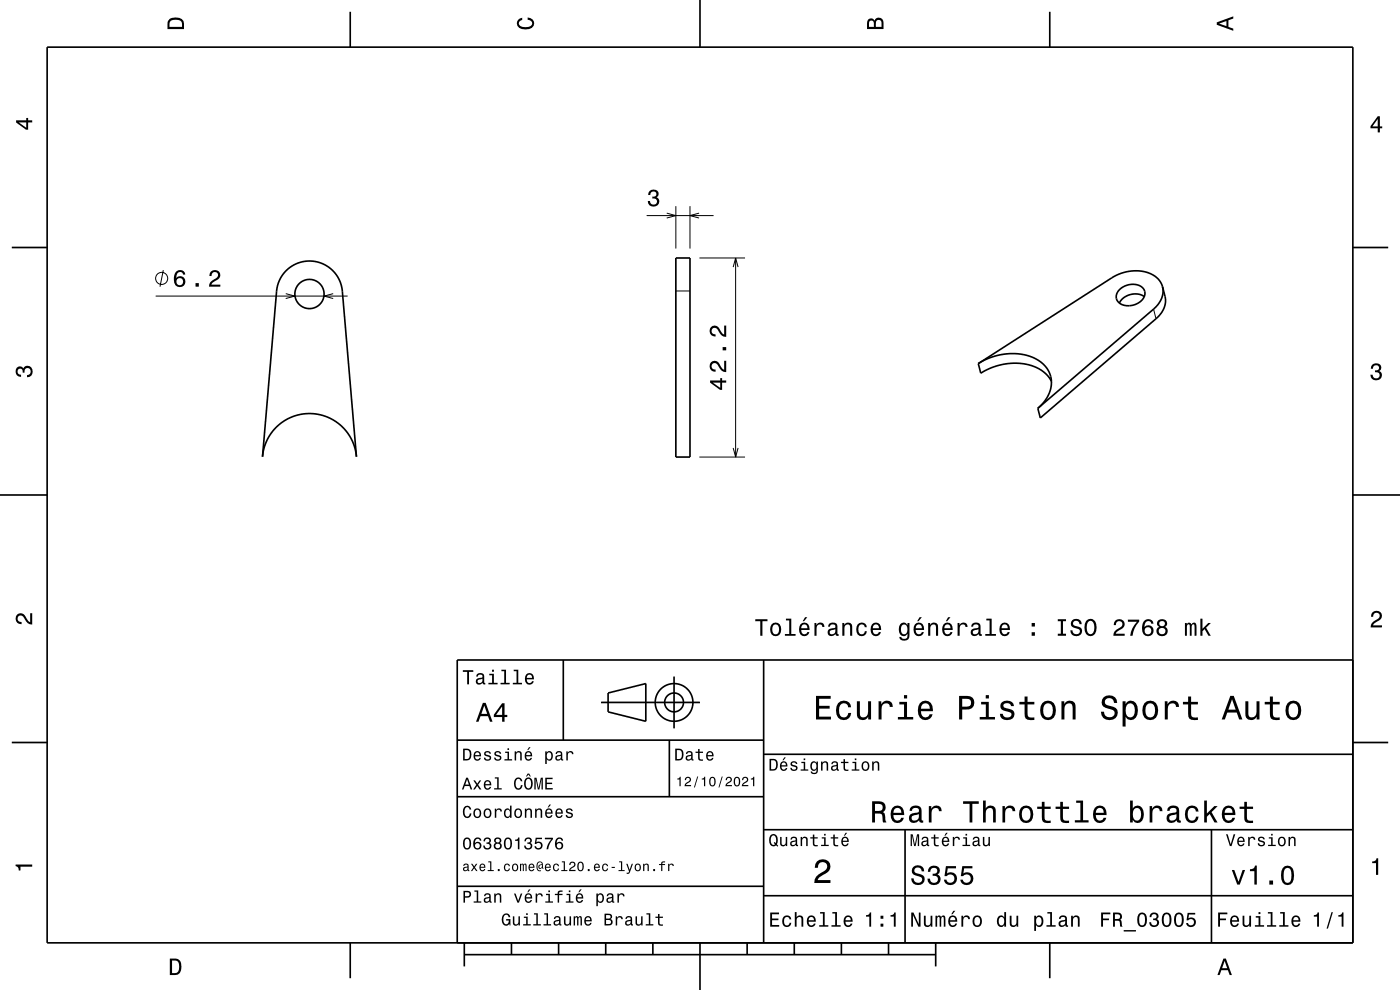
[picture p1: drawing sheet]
<svg xmlns="http://www.w3.org/2000/svg" width="297mm" height="210mm" viewBox="0 0 297 210" stroke-linecap="round" stroke-linejoin="round" font-family="sans-serif">
<g fill="none" stroke="#000" stroke-width=".21">
<path d="M34.6 57.3l-.7 3.5M137.2 45.7h14.2M141.4 45.2l2 .5-2 .5M143.4 43.7v9M146.4 43.7v9M148.3 45.2l-1.9 .5 1.9 .5M148.4 54.7h9.7M155.5 56.7l.6-2 .5 2M156.1 54.7v42.3M33 62.8h40.8M60.6 62.3l2 .5-2 .5M70.7 62.3l-1.9 .5 1.9 .5"/>
<path d="M143.4 61.7h3M244.7 65.6l.5 2M148.4 97h9.7M155.5 95l.6 2 .5-2"/>
<circle cx="34.3" cy="59.1" r="1.28"/>
</g>
<g fill="none" stroke="#000" stroke-width=".35">
<path d="M10 10h277v190h-277zM74.3 2.5v7.5M148.5 0v10M222.7 2.5v7.5M2.5 52.5h7.5M60.6 57.5a7 7 0 0 1 7.4-1.7 7 7 0 0 1 4.6 6l3 35.1a10 10 0 0 0-9.9-9.2 10 10 0 0 0-10 9.2l3-35.1a7 7 0 0 1 1.9-4.3zM143.4 54.7h3v42.3h-3zM287 52.5h7.5M207.5 77.1l.6 2.1 1.9-1.1 2.2-.7 2.2-.3h2.2a7.8 7.8 0 0 1 6.5 3.8M207.5 77.1l2.2-1.1 2.2-.7 2.4-.3 2.2 .1a6.9 6.9 0 0 1 6.5 5.2 7.1 7.1 0 0 1-2.8 6.3M237.5 61.4a3.6 3.6 0 0 1 5.1-.1 2.3 2.3 0 0 1-1.6 3.2 3.1 3.1 0 0 1-4.1-1v-1zM242.7 62.9a3.8 3.8 0 0 0-5.2 1.4"/>
<path d="M246.6 60.8l.5 2.1a4.8 4.8 0 0 1-1.9 4.7l-24.5 21.1-.5-2.1M246.6 60.8a4.8 4.8 0 0 1-1.9 4.8l-24.5 21M246.6 60.8a5.6 5.6 0 0 0-6-3.3 9.6 9.6 0 0 0-4.7 1.4l-28.4 18.2M0 105h10M287 105h10M119.5 140v17M162 140v60M287 140h-190v60M2.5 157.5h7.5M97 157h65M127.5 149h21M129 147l8-2v8l-8-2z"/>
<path d="M142 157v12M143 143.5v11M287 157.5h7.5M97 169h65M162 176h125M162 160h125M192 176v24M257 176v24M97 188h65M162 190h125M74.3 200v7.5M98.5 202.5h100"/>
<path d="M98.5 200v5M108.5 200v2.5M118.5 200v2.5M128.5 200v2.5M138.5 200v2.5M148.5 200v10M158.5 200v2.5M168.5 200v2.5M178.5 200v2.5M188.5 200v2.5M198.5 200v5M222.7 200v7.5"/>
<circle cx="65.7" cy="62.4" r="3.1"/>
<circle cx="143" cy="149" r="2"/>
<circle cx="143" cy="149" r="4"/>
</g>
<g fill="#000">
<path d="M36 4a2.18 2.18 0 0 0-.5 2.2h3.5v-1.2a1.43 1.43 0 0 0-1.7-1.3zM36.3 4.4a2.15 2.15 0 0 1 2.2 .3l.1 1h-2.6v-1z" fill-rule="evenodd"/>
<path d="M109.9 4.2l.9-.4v.4a.7 .7 0 0 0-.7 .5 .7 .7 0 0 0 .3 .8 1.7 1.7 0 0 0 2.5-.5 .9 .9 0 0 0-1-.8v-.5a1.24 1.24 0 0 1 1.4 1.1 1.24 1.24 0 0 1-1 1.4 2.22 2.22 0 0 1-2.5-.7l-.2-.5z" fill-rule="evenodd"/>
<path d="M184.2 4.2l-.3 .7v1.3h3.5v-1.3a.98 .98 0 0 0-.7-1.1 .98 .98 0 0 0-1.2 .6 .84 .84 0 0 0-1.3-.2zM184.5 4.5a.54 .54 0 0 1 .6-.1 .54 .54 0 0 1 .3 .6v.7h-1zM185.9 4.4a.62 .62 0 0 1 .8-.1 .62 .62 0 0 1 .3 .6v.8h-1.2z" fill-rule="evenodd"/>
<path d="M258.1 4.7v.6l3.5 1.2v-.4l-1-.4v-1.4l1-.4v-.4zM258.6 5l1.6-.5v1z" fill-rule="evenodd"/>
<path d="M3.4 25.5v.5l2.1 1.5h.5v-1.5h.8v-.5h-.8v-.5h-.4v.5zM4 26h1.6v1.1z" fill-rule="evenodd"/>
<path d="M292.3 24.7l-1.6 2.1v.4h1.6v.9h.4v-.9h.5v-.4h-.5v-2.1zM292.3 25.2v1.6h-1.1z" fill-rule="evenodd"/>
<path d="M37.4 57.6l-.4 .8a1.75 1.75 0 0 0 1.1 2.5 1.15 1.15 0 0 0 1.2-1.6 1.15 1.15 0 0 0-1.9-.3 1.02 1.02 0 0 1 .8-1.3 .59 .59 0 0 1 .6 .6h.5a1.12 1.12 0 0 0-.7-1 1.12 1.12 0 0 0-1.2 .3zM37.4 59.8a.75 .75 0 0 1 1.4 0 .75 .75 0 0 1-1.4 0zM41.5 60.1v.7h.7v-.7zM44.7 57.6l-.3 1h.5a.71 .71 0 0 1 .5-.9 .71 .71 0 0 1 .8 .5 .71 .71 0 0 1-.5 .9 1.8 1.8 0 0 0-1.4 1.7h2.4v-.4h-1.9a2.23 2.23 0 0 1 1.5-1.2 1.13 1.13 0 0 0 .1-1.7 1.13 1.13 0 0 0-1.7 .1z" fill-rule="evenodd"/>
<path d="M137.8 40.5a1.08 1.08 0 0 1 1.4-.2 1.08 1.08 0 0 1 .4 1.3l-.3 .3a1.06 1.06 0 0 1 .5 1.2 1.06 1.06 0 0 1-1.2 .7 1.1 1.1 0 0 1-1.2-1.2h.5a.71 .71 0 0 0 1 .8 .71 .71 0 0 0 .1-1.3h-.6v-.4a.61 .61 0 0 0 .8-.3 .61 .61 0 0 0-.3-.8 .61 .61 0 0 0-.8 .2l-.1 .6h-.5z" fill-rule="evenodd"/>
<path d="M291.1 77.4a1.08 1.08 0 0 1 1.4-.2 1.08 1.08 0 0 1 .4 1.2l-.3 .3a1.06 1.06 0 0 1 .5 1.3 1.06 1.06 0 0 1-1.2 .7 1.1 1.1 0 0 1-1.2-1.2h.5a.71 .71 0 0 0 1 .8 .71 .71 0 0 0 .1-1.3h-.6v-.4a.61 .61 0 0 0 .8-.3 .61 .61 0 0 0-.2-.8 .61 .61 0 0 0-.9 .2l-.1 .5h-.5z" fill-rule="evenodd"/>
<path d="M3.6 78a.86 .86 0 0 1 1.4 .2 1.06 1.06 0 0 1 1.2-.6 1.06 1.06 0 0 1 .7 1.2 1.1 1.1 0 0 1-1.2 1.2v-.4a.71 .71 0 0 0 .8-1 .71 .71 0 0 0-1.3-.1v.6h-.4a.61 .61 0 0 0-.3-.8 .61 .61 0 0 0-.8 .2 .61 .61 0 0 0 .2 .8l.6 .2v.4a1.15 1.15 0 0 1-1.2-.6 1.15 1.15 0 0 1 .3-1.3z" fill-rule="evenodd"/>
<path d="M150.6 80.7v.5l2.1 1.5h.5v-1.5h.9v-.5h-.9v-.5h-.4v.5zM151.2 81.2h1.6v1.1zM150.8 76.9a1.2 1.2 0 0 0-.2 1.3 1.2 1.2 0 0 0 1.2 .7v-.5a.7 .7 0 0 1-.8-.5 .7 .7 0 0 1 .5-.9 .7 .7 0 0 1 .8 .5 1.8 1.8 0 0 0 1.8 1.4v-2.4h-.5v1.9a2.22 2.22 0 0 1-1.1-1.4 1.11 1.11 0 0 0-1.7-.1zM153.3 73.6v.7h.8v-.7zM150.8 69.4a1.2 1.2 0 0 0-.2 1.3 1.2 1.2 0 0 0 1.2 .7v-.5a.71 .71 0 0 1-.8-.5 .71 .71 0 0 1 .5-.8 .71 .71 0 0 1 .8 .5 1.79 1.79 0 0 0 1.8 1.4v-2.4h-.5v1.9a2.22 2.22 0 0 1-1.1-1.5 1.11 1.11 0 0 0-1.7-.1z" fill-rule="evenodd"/>
<path d="M3.6 130.4a1.22 1.22 0 0 1 2 .7l.4 .6 .4 .3v-1.9h.4v2.4a1.8 1.8 0 0 1-1.7-1.4 .71 .71 0 0 0-.9-.5 .71 .71 0 0 0-.5 .8 .71 .71 0 0 0 .9 .5v.5a1.18 1.18 0 0 1-1.2-.7 1.18 1.18 0 0 1 .2-1.3z" fill-rule="evenodd"/>
<path d="M160.2 131.4v.4h1.1v3.1h.4v-3.1h1.1v-.4zM163.7 132.4a1.53 1.53 0 0 0 .9 2.6 1.48 1.48 0 0 0 1.1-1.5 1.48 1.48 0 0 0-1.1-1.4l-.5 .1zM164 132.7a.67 .67 0 0 1 .7-.2 .67 .67 0 0 1 .5 .5 1.11 1.11 0 0 1-.6 1.6 1.17 1.17 0 0 1-.6-1.9zM166.7 131.2v.4h.7v2.9h-.9v.4h2.3v-.4h-.9v-3.3zM170.8 130.9l-.5 .9h.3l.7-.9zM169.8 132.4a1.55 1.55 0 0 0 .8 2.6 1.07 1.07 0 0 0 1.1-.9h-.4l-.3 .3-.3 .2a.76 .76 0 0 1-.7-1h1.7a1.17 1.17 0 0 0-.4-1.3 1.17 1.17 0 0 0-1.5 .1zM170.2 132.7a.66 .66 0 0 1 .8-.2 .66 .66 0 0 1 .3 .8h-1.3zM172.8 132.2v2.7h.4v-1.6a.66 .66 0 0 1 .4-.8 .66 .66 0 0 1 .8 .3l.1 .2h.4a.89 .89 0 0 0-.7-.9 .89 .89 0 0 0-1 .5v-.4zM175.9 132.3l-.2 .6h.4a.55 .55 0 0 1 .7-.5 .55 .55 0 0 1 .3 .8h-.2a1 1 0 0 0-1 .2 1 1 0 0 0-.3 1.1 .93 .93 0 0 0 1.7 0l.1 .3 .5 .1v-.4h-.2v-1.6a1.02 1.02 0 0 0-.7-.8 1.02 1.02 0 0 0-1.1 .2zM176.1 133.8l1.1-.3a.77 .77 0 0 1-.2 .9 .77 .77 0 0 1-.9 0l-.1-.3zM178.7 132.2v2.7h.4v-1.6a.63 .63 0 0 1 .6-.9 .63 .63 0 0 1 .7 .8v1.7h.4v-1.8a.89 .89 0 0 0-.6-1 .89 .89 0 0 0-1.1 .5v-.4zM182 132.4a1.53 1.53 0 0 0 .8 2.6 1.07 1.07 0 0 0 1.1-1.1h-.4a.67 .67 0 0 1-.7 .7 .67 .67 0 0 1-.7-.6 1.11 1.11 0 0 1 .7-1.6 .59 .59 0 0 1 .7 .6h.4a1.09 1.09 0 0 0-.8-.9 1.09 1.09 0 0 0-1.1 .3zM185 132.4a1.55 1.55 0 0 0 .8 2.6 1.07 1.07 0 0 0 1.1-.9h-.5l-.2 .3-.4 .2a.76 .76 0 0 1-.6-1h1.7a1.17 1.17 0 0 0-.5-1.3 1.17 1.17 0 0 0-1.4 .1zM185.3 132.7a.66 .66 0 0 1 .8-.2 .66 .66 0 0 1 .4 .8h-1.3zM191 132.4a1.57 1.57 0 0 0 .7 2.6l.5-.2 .3-.4a.73 .73 0 0 1-.3 1 .73 .73 0 0 1-1-.3h-.4a1.1 1.1 0 0 0 1.2 .8 1.1 1.1 0 0 0 .9-1.2v-2.5h-.4v.4l-.3-.4a.9 .9 0 0 0-1.2 .2zM191.3 132.7a.63 .63 0 0 1 .7-.2 .63 .63 0 0 1 .5 .6 1.11 1.11 0 0 1-.7 1.5 1.2 1.2 0 0 1-.5-1.9zM195.1 130.9l-.5 .9h.3l.7-.9zM194.1 132.4a1.54 1.54 0 0 0 .8 2.6 1.07 1.07 0 0 0 1.1-.9h-.5l-.2 .3-.3 .2a.76 .76 0 0 1-.7-1h1.7a1.17 1.17 0 0 0-.5-1.3 1.17 1.17 0 0 0-1.4 .1zM194.5 132.7a.66 .66 0 0 1 .7-.2 .66 .66 0 0 1 .4 .8h-1.3zM196.9 132.2v2.7h.5v-1.6a.63 .63 0 0 1 .3-.8 .63 .63 0 0 1 .8 .4l.1 2h.4v-1.8a.89 .89 0 0 0-.6-1 .89 .89 0 0 0-1.1 .5v-.4zM201.1 130.9l-.5 .9h.3l.7-.9zM200.2 132.4a1.55 1.55 0 0 0 .8 2.6 1.07 1.07 0 0 0 1.1-.9h-.5l-.2 .3-.4 .2a.76 .76 0 0 1-.7-1h1.8a1.17 1.17 0 0 0-.5-1.3 1.17 1.17 0 0 0-1.4 .1zM200.5 132.7a.66 .66 0 0 1 .8-.2 .66 .66 0 0 1 .3 .8h-1.3zM203.1 132.2v2.7h.5v-1.6a.66 .66 0 0 1 .3-.8 .66 .66 0 0 1 .9 .3v.2h.5a.89 .89 0 0 0-.7-.9 .89 .89 0 0 0-1.1 .5v-.4zM206.3 132.3l-.3 .6h.4a.55 .55 0 0 1 .7-.5 .55 .55 0 0 1 .4 .8h-.2a1 1 0 0 0-1.1 .2 1 1 0 0 0-.2 1.1 .93 .93 0 0 0 1.6 0l.1 .3 .6 .1v-.4h-.3v-1.6a1.02 1.02 0 0 0-.7-.8 1.02 1.02 0 0 0-1 .2zM206.5 133.8l1.1-.3a.77 .77 0 0 1-.2 .9 .77 .77 0 0 1-.9 0l-.1-.3zM209.2 131.2v.4h.7v2.9h-.9v.4h2.3v-.4h-.9v-3.3zM212.3 132.4a1.54 1.54 0 0 0 .8 2.6 1.06 1.06 0 0 0 1.1-.9h-.4l-.3 .3-.3 .2a.76 .76 0 0 1-.7-1h1.7a1.16 1.16 0 0 0-.4-1.3 1.16 1.16 0 0 0-1.5 .1zM212.7 132.7a.66 .66 0 0 1 .8-.2 .66 .66 0 0 1 .3 .8h-1.3zM218.9 134.1v.8h.7v-.8zM218.9 132.2v.7h.7v-.7zM224.4 131.4v.4h.6v2.6h-.6v.5h1.8v-.5h-.7v-2.6h.7v-.4zM227.5 131.6a.97 .97 0 0 0-.3 1 .97 .97 0 0 0 .9 .6 .77 .77 0 0 1 .9 1 .83 .83 0 0 1-.9 .3 .83 .83 0 0 1-.6-.8h-.4a1.21 1.21 0 0 0 1.4 1.3 1.21 1.21 0 0 0 .8-1.8l-.8-.3a.72 .72 0 0 1-.9-.7 .7 .7 0 0 1 .8-.5 .7 .7 0 0 1 .6 .7h.5a1.17 1.17 0 0 0-.7-1.1 1.17 1.17 0 0 0-1.3 .3zM230.4 131.7a2.52 2.52 0 0 0 .4 3.1 1.21 1.21 0 0 0 1.7-.9 1.94 1.94 0 0 0-.9-2.6l-.8 .1zM231 131.8l.3-.1a1.7 1.7 0 0 1 .4 2.7l-.4 .1a1.13 1.13 0 0 1-.8-1.4l.1-.6zM236.6 131.7l-.3 .9h.4a.7 .7 0 0 1 .5-.8 .7 .7 0 0 1 .9 .5 .7 .7 0 0 1-.5 .8 1.8 1.8 0 0 0-1.4 1.8h2.4v-.5h-1.9a2.2 2.2 0 0 1 1.5-1.1 1.13 1.13 0 0 0 .1-1.7 1.13 1.13 0 0 0-1.7 .1zM239.3 131.4v.5h1.9a5.1 5.1 0 0 0-1.4 3h.5a5.3 5.3 0 0 1 1.4-3v-.5zM242.8 131.6a2.4 2.4 0 0 0 .2 3.3 1.16 1.16 0 0 0 1.5-.4 1.16 1.16 0 0 0-.2-1.5 1.16 1.16 0 0 0-1.5 0 1.02 1.02 0 0 1 .8-1.3 .58 .58 0 0 1 .6 .6h.5a1.12 1.12 0 0 0-.7-.9 1.12 1.12 0 0 0-1.2 .2zM242.8 133.8a.75 .75 0 0 1 1.4 0 .75 .75 0 0 1-1.4 0zM245.7 131.6a.84 .84 0 0 0 .2 1.4 1.11 1.11 0 0 0-.4 1.5 1.11 1.11 0 0 0 1.5 .4 1.03 1.03 0 0 0 .7-.9 1.03 1.03 0 0 0-.5-1 .89 .89 0 0 0 .4-1.1 .89 .89 0 0 0-1.1-.6zM245.8 133.9a.71 .71 0 0 1 1.4 0 .71 .71 0 0 1-1.4 0zM245.9 132.3a.6 .6 0 0 1 1.2 0 .6 .6 0 0 1-1.2 0zM251.4 132.2v2.7h.4v-1.9a.49 .49 0 0 1 .4-.6l.2 .3v2.2h.4v-2.1l.4-.4 .2 .2v.4v1.9h.4v-1.9a.69 .69 0 0 0-.5-.9l-.5 .3-.2-.2-.3-.1-.5 .3v-.2zM254.7 131.2v3.7h.4v-1l.5-.4 .8 1.4h.5l-1-1.8 1-.9h-.6l-1.2 1.2v-2.2z" fill-rule="evenodd"/>
<path d="M291.2 129.9a1.18 1.18 0 0 1 1.9 .3 1.18 1.18 0 0 1-1 1.7l-.5 .3-.3 .5h1.9v.4h-2.4a1.8 1.8 0 0 1 1.4-1.8 .71 .71 0 0 0 .5-.8 .71 .71 0 0 0-.9-.5 .71 .71 0 0 0-.5 .8h-.4z" fill-rule="evenodd"/>
<path d="M98.2 158.8v2.5h.9a1.37 1.37 0 0 0 .7-2.2 1.56 1.56 0 0 0-1.6-.3zM98.6 159.1a.98 .98 0 0 1 1.1 .7 .98 .98 0 0 1-.6 1.2h-.5zM100.7 159.6a1.04 1.04 0 0 0-.2 1.2 1.04 1.04 0 0 0 1 .5l.5-.5h-.3l-.4 .3a.54 .54 0 0 1-.5-.7h1.3a.83 .83 0 0 0-.4-.9 .83 .83 0 0 0-1 .1zM100.9 159.7l.2-.1a.47 .47 0 0 1 .5 .1 .47 .47 0 0 1 .1 .5h-.9zM102.9 159.5l-.2 .1a.69 .69 0 0 0 .9 .9l.2 .1a.43 .43 0 0 1-.4 .5 .43 .43 0 0 1-.4-.4h-.3a.74 .74 0 0 0 .9 .7 .74 .74 0 0 0 .5-1l-1-.4a.38 .38 0 0 1 .3-.5 .38 .38 0 0 1 .4 .4h.3a.78 .78 0 0 0-1.2-.4zM105.1 159.5l-.2 .1a.69 .69 0 0 0 .9 .9l.2 .1a.43 .43 0 0 1-.4 .5 .43 .43 0 0 1-.5-.4h-.3a.74 .74 0 0 0 .9 .7 .74 .74 0 0 0 .5-1l-.9-.4a.38 .38 0 0 1 .3-.5 .38 .38 0 0 1 .4 .4h.3a.77 .77 0 0 0-1.2-.4zM107.2 159.4v.3h.5v1.3h-.7v.3h1.6v-.3h-.6v-1.6zM107.7 158.7v.4h.3v-.4zM109.2 159.4v1.9h.3v-1.1a.45 .45 0 0 1 .4-.6 .45 .45 0 0 1 .5 .5v1.2h.3v-1.3a.63 .63 0 0 0-.5-.7 .63 .63 0 0 0-.7 .4v-.3zM112.2 158.5l-.4 .6h.3l.5-.6zM111.5 159.6a1.04 1.04 0 0 0-.2 1.2 1.04 1.04 0 0 0 1.1 .5l.5-.5h-.3l-.5 .3a.54 .54 0 0 1-.5-.7h1.3a.83 .83 0 0 0-.4-.9 .83 .83 0 0 0-1 .1zM111.8 159.7l.1-.1a.48 .48 0 0 1 .5 .1 .48 .48 0 0 1 .2 .5h-1zM115.7 159.4v2.7h.3v-1.1a.66 .66 0 0 0 .7 .4 .66 .66 0 0 0 .5-.6 .91 .91 0 0 0 0-1.1 .91 .91 0 0 0-1-.3l-.2 .3v-.3zM116.1 159.8a.45 .45 0 0 1 .5-.2 .45 .45 0 0 1 .3 .4 .65 .65 0 0 1 .1 .8 .65 .65 0 0 1-.7 .2 .98 .98 0 0 1-.2-1.2zM118.1 159.5l-.2 .4h.3a.39 .39 0 0 1 .4-.3 .39 .39 0 0 1 .3 .5h-.1a.65 .65 0 0 0-1 .4 .65 .65 0 0 0 .6 .9l.6-.3 .1 .2h.4v-.2l-.2-.1v-1.1a.72 .72 0 0 0-.5-.6 .72 .72 0 0 0-.7 .2zM118.2 160.6l.8-.3a.55 .55 0 0 1-.2 .7 .55 .55 0 0 1-.6 0zM120.1 159.4v1.9h.4v-1.1a.47 .47 0 0 1 .2-.6 .47 .47 0 0 1 .6 .2v.2h.4a.64 .64 0 0 0-.5-.7 .64 .64 0 0 0-.8 .4v-.3z" fill-rule="evenodd"/>
<path d="M98.2 142.2v.3h.9v2.7h.4v-2.7h.9v-.3zM101.3 143l-.3 .5h.4a.47 .47 0 0 1 .5-.4 .47 .47 0 0 1 .4 .6l-.2 .1a.84 .84 0 0 0-1 .2 .84 .84 0 0 0 0 1.1 .9 .9 0 0 0 1.3-.2l.1 .2 .5 .1v-.3l-.3-.1v-1.3a.87 .87 0 0 0-1.4-.5zM101.4 144.3l.9-.3a.66 .66 0 0 1-.1 .7 .66 .66 0 0 1-.8 .1zM103.8 142.9v.3h.6v1.6h-.8v.4h2v-.4h-.8v-1.9zM104.4 142.1v.4h.4v-.4zM106.4 142.1v.3h.6v2.4h-.8v.4h1.9v-.4h-.7v-2.7zM109 142.1v.3h.6v2.4h-.8v.4h1.9v-.4h-.7v-2.7zM111.6 143.1a1.32 1.32 0 0 0 .7 2.1 .9 .9 0 0 0 .9-.7h-.3l-.2 .3-.4 .1a.65 .65 0 0 1-.6-.8h1.6a1 1 0 0 0-.4-1.2 1 1 0 0 0-1.3 .2zM111.9 143.3a.57 .57 0 0 1 .7-.1 .57 .57 0 0 1 .3 .6h-1.2z" fill-rule="evenodd"/>
<path d="M102.4 149.1l-1.4 4h.5l.4-1.2h1.6l.4 1.2h.6l-1.5-4zM102.7 149.7l.7 1.7h-1.3zM106.5 149.2l-1.7 2.4v.5h1.7v1h.5v-1h.6v-.5h-.6v-2.4zM106.5 149.9v1.7h-1.3z" fill-rule="evenodd"/>
<path d="M143.2 158.8v2.5h.9a1.37 1.37 0 0 0 .7-2.2 1.56 1.56 0 0 0-1.6-.3zM143.6 159.1a.98 .98 0 0 1 1.1 .7 .98 .98 0 0 1-.6 1.2h-.5zM145.7 159.5l-.2 .4h.3a.39 .39 0 0 1 .5-.3 .39 .39 0 0 1 .3 .5h-.2a.65 .65 0 0 0-.9 .4 .65 .65 0 0 0 .5 .9l.7-.3v.2h.4v-.2l-.1-.1-.1-1.1a.73 .73 0 0 0-.4-.6 .73 .73 0 0 0-.8 .2zM145.8 160.6l.8-.3a.55 .55 0 0 1-.1 .7 .55 .55 0 0 1-.7 0zM148.1 158.9v.5h-.5v.3h.5v1.3a.75 .75 0 0 0 1 .4v-.3a.48 .48 0 0 1-.7-.3v-1.1h.7v-.3h-.7v-.5zM150 159.6a1.04 1.04 0 0 0-.2 1.2 1.04 1.04 0 0 0 1.1 .5l.5-.5h-.4l-.4 .3a.54 .54 0 0 1-.5-.7h1.3a.83 .83 0 0 0-.4-.9 .83 .83 0 0 0-1 .1zM150.3 159.7l.1-.1a.48 .48 0 0 1 .5 .1 .48 .48 0 0 1 .2 .5h-1z" fill-rule="evenodd"/>
<path d="M173.1 147.6v5h3.2v-.6h-2.5v-1.7h2.2v-.6h-2.2v-1.5h2.4v-.6zM177.8 149.2a2.59 2.59 0 0 0 .5 3.4 1.58 1.58 0 0 0 2.3-1.4h-.6a.95 .95 0 0 1-.9 1 .95 .95 0 0 1-1-.9 1.59 1.59 0 0 1 .9-2.1 .85 .85 0 0 1 .9 .8h.7a1.56 1.56 0 0 0-1.1-1.3 1.56 1.56 0 0 0-1.7 .5zM181.8 148.8v2.5a1.27 1.27 0 0 0 .9 1.4 1.27 1.27 0 0 0 1.5-.7v.6h.6v-3.8h-.6v2.2a.92 .92 0 0 1-.6 1.1 .92 .92 0 0 1-1.2-.4v-2.9zM186.4 148.8v3.8h.6v-2.2a.95 .95 0 0 1 .5-1.1 .95 .95 0 0 1 1.2 .3l.1 .4h.6a1.28 1.28 0 0 0-1-1.4 1.28 1.28 0 0 0-1.4 .8v-.6zM190.8 148.9v.5h1v2.7h-1.3v.5h3.2v-.5h-1.3v-3.2zM191.8 147.4v.8h.6v-.8zM195.1 149.2a2.62 2.62 0 0 0 .5 3.4 1.57 1.57 0 0 0 2.2-1.1h-.6l-.3 .5-.5 .2a1.08 1.08 0 0 1-1-1.3h2.5a1.66 1.66 0 0 0-.7-2 1.66 1.66 0 0 0-2.1 .3zM195.6 149.5a.94 .94 0 0 1 1.2-.2 .94 .94 0 0 1 .5 1h-1.9zM203.5 147.6v5h.6v-2.1h.8a1.47 1.47 0 0 0 1.8-1.2 1.47 1.47 0 0 0-1.5-1.7zM204.1 148.2a1.6 1.6 0 0 1 1.8 .5 .86 .86 0 0 1 0 .9 .86 .86 0 0 1-.9 .3h-.9zM208.1 148.9v.5h1v2.7h-1.3v.5h3.3v-.5h-1.3v-3.2zM209.1 147.4v.8h.7v-.8zM212.6 148.9a1.08 1.08 0 0 0-.3 1.2 1.08 1.08 0 0 0 1 .7l1.1 .4a.57 .57 0 0 1 .2 .6 .57 .57 0 0 1-.5 .4 .96 .96 0 0 1-1.4-.8h-.6a1.6 1.6 0 0 0 1.3 1.4 1.6 1.6 0 0 0 1.7-.8 1.13 1.13 0 0 0-1-1.6l-1.1-.3-.2-.4a.87 .87 0 0 1 .9-.5 .87 .87 0 0 1 .8 .6h.6a1.41 1.41 0 0 0-2.1-1.1zM217.4 147.8v1.1h-1.1v.5h1.1v2.6l.2 .4 .4 .3h1.4v-.5a.97 .97 0 0 1-1.4-.5v-2.3h1.4v-.5h-1.4v-1.1zM221.1 149.2a2.56 2.56 0 0 0 .5 3.4 1.72 1.72 0 0 0 1.8-.2 1.72 1.72 0 0 0 .6-1.7 1.7 1.7 0 0 0-.9-1.9 1.7 1.7 0 0 0-2 .4zM221.6 149.6a.96 .96 0 0 1 1-.4 .96 .96 0 0 1 .7 .8 1.59 1.59 0 0 1-1 2.2 1.19 1.19 0 0 1-1-1.5zM225.2 148.8v3.8h.6v-2.2a.97 .97 0 0 1 .5-1.1 .97 .97 0 0 1 1.1 .2l.1 .7v2.4h.7v-2.5a1.27 1.27 0 0 0-.9-1.4 1.27 1.27 0 0 0-1.5 .6v-.5zM234.1 147.9a1.38 1.38 0 0 0-.3 1.5 1.38 1.38 0 0 0 1.3 .9 1.25 1.25 0 0 1 1.4 .9 1.15 1.15 0 0 1-1.3 .9 1.15 1.15 0 0 1-1-1.1h-.7a1.8 1.8 0 0 0 1.7 1.8 1.8 1.8 0 0 0 1.9-1.6 1.46 1.46 0 0 0-1.5-1.4l-.6-.2a.83 .83 0 0 1-.5-1.1 .83 .83 0 0 1 1.2-.3l.5 .5 .1 .4h.7a1.67 1.67 0 0 0-1-1.6 1.67 1.67 0 0 0-1.9 .4zM238.2 148.8v5.3h.6v-2.1a1.32 1.32 0 0 0 1.4 .7 1.32 1.32 0 0 0 1.1-1.1 2.43 2.43 0 0 0-.8-2.8 1.21 1.21 0 0 0-1.7 .5v-.5zM239.1 149.6a.9 .9 0 0 1 .9-.4 .9 .9 0 0 1 .7 .8 1.61 1.61 0 0 1-.9 2.2 1.18 1.18 0 0 1-1-1.5zM242.8 149.2a2.56 2.56 0 0 0 .5 3.4 1.72 1.72 0 0 0 1.8-.2 1.72 1.72 0 0 0 .6-1.7 1.7 1.7 0 0 0-.9-1.9 1.7 1.7 0 0 0-2 .4zM243.3 149.6a.96 .96 0 0 1 1-.4 .96 .96 0 0 1 .7 .8 1.59 1.59 0 0 1-1 2.2 1.19 1.19 0 0 1-1-1.5zM247.1 148.8v3.8h.6v-2.2a.95 .95 0 0 1 .5-1.1 .95 .95 0 0 1 1.2 .3l.1 .4h.6a1.28 1.28 0 0 0-1-1.4 1.28 1.28 0 0 0-1.4 .8v-.6zM252 147.8v1.1h-1v.5h1l.1 2.6 .2 .4 .4 .3h1.4v-.5a.97 .97 0 0 1-1.4-.5v-2.3h1.4v-.5h-1.4v-1.1zM261 147.6l-1.8 5h.6l.6-1.4h2l.5 1.4h.7l-1.9-5zM261.4 148.3l.7 2.2h-1.5zM264.2 148.8v2.5a1.27 1.27 0 0 0 .9 1.4 1.27 1.27 0 0 0 1.5-.7v.6h.6v-3.8h-.6v2.2a.92 .92 0 0 1-.6 1.1 .92 .92 0 0 1-1.1-.4l-.1-2.9zM269.4 147.8v1.1h-1.1v.5h1.1v2.6l.2 .4 .4 .3 .7 .1 .8-.1v-.5a.97 .97 0 0 1-1.4-.5l-.1-2.3h1.5v-.5h-1.5v-1.1zM273.1 149.2a2.56 2.56 0 0 0 .6 3.4 1.72 1.72 0 0 0 1.8-.2 1.72 1.72 0 0 0 .6-1.7 1.7 1.7 0 0 0-.9-1.9 1.7 1.7 0 0 0-2.1 .4zM273.6 149.6a.96 .96 0 0 1 1-.4 .96 .96 0 0 1 .7 .8 1.59 1.59 0 0 1-.9 2.2 1.19 1.19 0 0 1-1.1-1.5z" fill-rule="evenodd"/>
<path d="M98.9 165l-.9 2.5h.3l.3-.8h1l.2 .8h.4l-.9-2.5zM99.1 165.3l.4 1.1h-.8zM100.4 165.5l.6 1-.6 1h.3l.5-.8 .5 .8h.4l-.7-1 .7-1h-.4l-.4 .7-.5-.7zM102.8 165.7a1.04 1.04 0 0 0-.1 1.2 1.04 1.04 0 0 0 1 .6l.5-.6h-.3l-.5 .4a.54 .54 0 0 1-.4-.7h1.2a.83 .83 0 0 0-.3-1 .83 .83 0 0 0-1.1 .1zM103.1 165.9l.1-.1a.47 .47 0 0 1 .5 .1 .47 .47 0 0 1 .2 .4h-.9zM105 164.9v.2h.5v2.1h-.7v.3h1.6v-.3h-.6v-2.3zM109.3 165.2a1.45 1.45 0 0 0 .7 2.3 .94 .94 0 0 0 .9-1h-.4a.58 .58 0 0 1-.8 .7 1.49 1.49 0 0 1 0-1.9 .51 .51 0 0 1 .8 .4h.3a.85 .85 0 0 0-.6-.8 .85 .85 0 0 0-.9 .3zM111.9 164.1l-.3 .6h.2l.3-.4 .3 .4h.2l-.3-.6zM111.4 165.2a1.45 1.45 0 0 0 .7 2.3 1.45 1.45 0 0 0 .7-2.3 .84 .84 0 0 0-1.4 0zM111.9 165.3l.2-.1a1.18 1.18 0 0 1 0 2 1.21 1.21 0 0 1-.2-1.9zM113.4 165v2.5h.2v-2.3l.5 2.3h.3l.5-2.3v2.3h.3v-2.5h-.5l-.4 2.2-.5-2.2zM115.7 165v2.5h1.6v-.3h-1.3v-.9h1.1v-.3h-1.1v-.7h1.2v-.3z" fill-rule="evenodd"/>
<path d="M98.4 178a1.44 1.44 0 0 0 .7 2.2 1.45 1.45 0 0 0 .6-2.2 .79 .79 0 0 0-1.3 0zM98.8 178h.5a1.69 1.69 0 0 1 0 1.9h-.5a1.71 1.71 0 0 1 0-1.9zM100.8 177.8a1.72 1.72 0 0 0 .1 2.3 .83 .83 0 0 0 1.1-.2 .83 .83 0 0 0-.1-1.1 .83 .83 0 0 0-1.2 0 .74 .74 0 0 1 .6-.9l.3 .1 .2 .3h.3a.8 .8 0 0 0-.5-.6 .8 .8 0 0 0-.8 .1zM100.7 179.4a.55 .55 0 0 1 1.1 0 .55 .55 0 0 1-1.1 0zM102.8 177.8l-.2 .7h.3a.44 .44 0 0 1 .2-.6 .44 .44 0 0 1 .6 .2 .44 .44 0 0 1-.2 .6h-.3v.3a.52 .52 0 0 1 .7 .3 .52 .52 0 0 1-.4 .7 .52 .52 0 0 1-.6-.4l-.1-.2h-.3a.84 .84 0 0 0 1.1 .8 .84 .84 0 0 0 .4-1.3l-.1-.1a.72 .72 0 0 0 0-1.1 .72 .72 0 0 0-1.1 .1zM105 177.8l-.1 .2a.57 .57 0 0 0 .2 .8 .78 .78 0 0 0-.1 1.2 .78 .78 0 0 0 1.2 0 .78 .78 0 0 0-.2-1.2 .68 .68 0 0 0 .2-1 .68 .68 0 0 0-.9-.1zM105.1 179.5a.51 .51 0 0 1 1 0 .51 .51 0 0 1-1 0zM105.2 178.3a.42 .42 0 0 1 .8 0 .42 .42 0 0 1-.8 0zM107.1 178a1.44 1.44 0 0 0 .7 2.2 1.45 1.45 0 0 0 .6-2.2 .79 .79 0 0 0-1.3 0zM107.5 178h.5a1.69 1.69 0 0 1 0 1.9h-.5a1.71 1.71 0 0 1 0-1.9zM109.3 178.1v.3h.6v1.8h.3v-2.6h-.3a.56 .56 0 0 1-.6 .5zM111.5 177.8l-.3 .7h.4a.44 .44 0 0 1 .2-.6 .44 .44 0 0 1 .6 .2 .44 .44 0 0 1-.2 .6h-.3v.3a.52 .52 0 0 1 .6 .3 .52 .52 0 0 1-.3 .7 .52 .52 0 0 1-.6-.4l-.1-.2h-.3a.84 .84 0 0 0 1.1 .8 .84 .84 0 0 0 .4-1.3l-.2-.1a.72 .72 0 0 0 0-1.1 .72 .72 0 0 0-1 .1zM113.6 177.7l-.2 1.3h.3a.57 .57 0 0 1 .9-.1 .57 .57 0 0 1 0 .9 .57 .57 0 0 1-.9-.3h-.3a.86 .86 0 0 0 1 .7 .86 .86 0 0 0 .6-1.1 .86 .86 0 0 0-1.2-.4l.1-.7h1.1v-.3zM115.6 177.7v.3h1.4a3.7 3.7 0 0 0-1.1 2.2h.4a3.8 3.8 0 0 1 1-2.2v-.3zM118.1 177.8a1.71 1.71 0 0 0 .1 2.3 .83 .83 0 0 0 1.1-.2 .83 .83 0 0 0-.1-1.1 .83 .83 0 0 0-1.1 0 .74 .74 0 0 1 .6-.9l.3 .1 .1 .3h.4a.79 .79 0 0 0-.6-.6 .79 .79 0 0 0-.8 .1zM118.1 179.4a.53 .53 0 0 1 1 0 .53 .53 0 0 1-1 0z" fill-rule="evenodd"/>
<path d="M98.4 171.2a1.45 1.45 0 0 0 .7 2.3 .94 .94 0 0 0 .9-1h-.3a.59 .59 0 0 1-.8 .7 1.31 1.31 0 0 1 .2-2l.3 .1 .2 .4h.4a.85 .85 0 0 0-.6-.8 .85 .85 0 0 0-1 .3zM100.6 171.7a1.04 1.04 0 0 0-.1 1.3 1.04 1.04 0 0 0 1.1 .5 1.04 1.04 0 0 0 .5-1.3 1.04 1.04 0 0 0-1.2-.7zM100.9 171.9a.48 .48 0 0 1 .5-.1 .48 .48 0 0 1 .3 .4 .66 .66 0 0 1 0 .7 .66 .66 0 0 1-.7 .3 .98 .98 0 0 1-.1-1.3zM102.8 171.7a1.04 1.04 0 0 0-.2 1.3 1.04 1.04 0 0 0 1.2 .5 1.04 1.04 0 0 0 .5-1.3 1.04 1.04 0 0 0-1.2-.7zM103 171.9a.48 .48 0 0 1 .5-.1 .48 .48 0 0 1 .4 .4 .66 .66 0 0 1 0 .7 .66 .66 0 0 1-.7 .3 .97 .97 0 0 1-.2-1.3zM105 171.5v2h.3v-1.1a.47 .47 0 0 1 .2-.6 .47 .47 0 0 1 .6 .2l.1 .1h.3a.64 .64 0 0 0-.5-.6 .64 .64 0 0 0-.7 .4v-.4zM107.1 171.7a1.06 1.06 0 0 0-.2 1.2 1.06 1.06 0 0 0 .9 .6l.4-.3v.3h.3v-2.6h-.3v.9a.63 .63 0 0 0-1.1-.1zM107.4 171.9a.44 .44 0 0 1 .4-.1 .44 .44 0 0 1 .4 .4 .65 .65 0 0 1 0 .7 .65 .65 0 0 1-.7 .3l-.2-.4zM109.3 171.7a1.04 1.04 0 0 0-.1 1.3 1.04 1.04 0 0 0 1.1 .5 1.04 1.04 0 0 0 .5-1.3 1.04 1.04 0 0 0-1.2-.7zM109.5 171.9a.48 .48 0 0 1 .6-.1 .48 .48 0 0 1 .3 .4 .66 .66 0 0 1 0 .7 .66 .66 0 0 1-.7 .3 .98 .98 0 0 1-.2-1.3zM111.4 171.5v2h.3v-1.1a.45 .45 0 0 1 .3-.7 .45 .45 0 0 1 .5 .6v1.2h.4v-1.3a.63 .63 0 0 0-.5-.7 .63 .63 0 0 0-.7 .3v-.3zM113.5 171.5v2h.3v-1.1a.45 .45 0 0 1 .3-.6 .45 .45 0 0 1 .6 .2v1.5h.3v-1.3a.63 .63 0 0 0-.4-.7 .63 .63 0 0 0-.8 .3v-.3zM116.5 170.7l-.3 .6h.2l.5-.6zM115.9 171.7a1.04 1.04 0 0 0-.2 1.2 1.04 1.04 0 0 0 1 .6l.5-.6h-.3l-.4 .4a.54 .54 0 0 1-.5-.7h1.2a.83 .83 0 0 0-.3-1 .83 .83 0 0 0-1 .1zM116.1 171.9l.2-.1a.47 .47 0 0 1 .4 .1 .47 .47 0 0 1 .2 .4h-.9zM118 171.7a1.04 1.04 0 0 0-.2 1.2 1.04 1.04 0 0 0 1.1 .6l.5-.6h-.3l-.5 .4a.53 .53 0 0 1-.5-.7h1.3a.83 .83 0 0 0-.3-1 .83 .83 0 0 0-1.1 .1zM118.3 171.9l.1-.1a.47 .47 0 0 1 .5 .1 .47 .47 0 0 1 .2 .4h-1zM120.2 171.6l-.1 .2a.69 .69 0 0 0 .8 .9l.3 .1a.43 .43 0 0 1-.4 .5 .43 .43 0 0 1-.5-.4h-.3a.74 .74 0 0 0 .9 .7 .74 .74 0 0 0 .5-1.1l-1-.3a.38 .38 0 0 1 .3-.5 .38 .38 0 0 1 .5 .3h.3a.77 .77 0 0 0-1.3-.4z" fill-rule="evenodd"/>
<path d="M143.7 165.1v.3h.4v1.4h.3v-2zM145.5 164.9l-.2 .6h.2a.4 .4 0 0 1 .3-.5 .4 .4 0 0 1 .5 .3 .4 .4 0 0 1-.3 .5l-.1 .1a.93 .93 0 0 0-.7 .9h1.4v-.3h-1.1l.5-.4a.67 .67 0 0 0 .5-1 .67 .67 0 0 0-1-.2zM147.9 164.7l-.7 2.3h.2l.7-2.3zM148.9 165.1v.3h.4v1.4h.3v-2zM150.6 165a1.15 1.15 0 0 0 .5 1.8 1.16 1.16 0 0 0 .5-1.8 .63 .63 0 0 0-1 0zM150.9 165.1l.2-.1a.98 .98 0 0 1 0 1.6l-.2-.1-.2-.3v-.7zM153.1 164.7l-.7 2.3h.2l.7-2.3zM154.1 164.9l-.2 .6h.3a.4 .4 0 0 1 .3-.5 .4 .4 0 0 1 .5 .3 .4 .4 0 0 1-.3 .5l-.2 .1a.93 .93 0 0 0-.6 .9h1.4v-.3h-1.1l.5-.4a.67 .67 0 0 0 .5-1 .67 .67 0 0 0-1.1-.2zM155.8 165a1.15 1.15 0 0 0 .5 1.8 1.16 1.16 0 0 0 .5-1.8 .63 .63 0 0 0-1 0zM156.1 165.1l.2-.1a.98 .98 0 0 1 0 1.6l-.2-.1-.2-.3v-.7zM157.6 164.9l-.2 .6h.3a.4 .4 0 0 1 .3-.5 .4 .4 0 0 1 .5 .3 .4 .4 0 0 1-.3 .5l-.2 .1a.94 .94 0 0 0-.6 .9h1.3v-.3h-1l.4-.4a.67 .67 0 0 0 .6-1 .67 .67 0 0 0-1.1-.2zM159.3 165.1v.3h.5v1.4h.2v-2z" fill-rule="evenodd"/>
<path d="M163.2 161v2.5h.9a1.37 1.37 0 0 0 .7-2.2 1.58 1.58 0 0 0-1.6-.3zM163.6 161.3a.98 .98 0 0 1 1.1 .7 .98 .98 0 0 1-.6 1.2h-.5zM166.4 160.7l-.4 .6h.2l.5-.6zM165.7 161.7a1.04 1.04 0 0 0-.2 1.2 1.04 1.04 0 0 0 1 .6l.5-.6h-.3l-.4 .4a.54 .54 0 0 1-.5-.7h1.3a.83 .83 0 0 0-.4-1 .83 .83 0 0 0-1 .1zM165.9 161.9l.2-.1a.48 .48 0 0 1 .5 .1 .48 .48 0 0 1 .1 .4h-.9zM167.9 161.6l-.2 .2a.68 .68 0 0 0 .9 .9l.2 .1a.43 .43 0 0 1-.4 .5 .43 .43 0 0 1-.4-.4h-.3a.74 .74 0 0 0 .9 .7 .74 .74 0 0 0 .5-1.1l-1-.3a.38 .38 0 0 1 .3-.5 .38 .38 0 0 1 .4 .4l.3-.1a.78 .78 0 0 0-1.2-.4zM170 161.6v.3h.5v1.3h-.7v.3h1.7v-.3h-.7v-1.6zM170.5 160.9v.3h.3v-.3zM172.1 161.7a1.06 1.06 0 0 0-.2 1.2 1.06 1.06 0 0 0 .9 .6l.4-.3a.52 .52 0 0 1-.2 .7 .52 .52 0 0 1-.7-.3h-.3a.78 .78 0 0 0 .9 .6 .78 .78 0 0 0 .6-.8v-1.9h-.3v.4l-.2-.3a.64 .64 0 0 0-.9 .1zM172.4 161.9a.45 .45 0 0 1 .4-.1 .45 .45 0 0 1 .4 .4 .65 .65 0 0 1 0 .7 .65 .65 0 0 1-.7 .3l-.2-.4zM174.2 161.5v2h.3v-1.1a.45 .45 0 0 1 .3-.6 .45 .45 0 0 1 .5 .2l.1 1.5h.3v-1.3a.63 .63 0 0 0-.5-.7 .63 .63 0 0 0-.7 .3v-.3zM176.6 161.6l-.2 .5h.3a.39 .39 0 0 1 .4-.4 .39 .39 0 0 1 .3 .6h-.1a.65 .65 0 0 0-1 .4 .65 .65 0 0 0 .6 .8l.6-.3 .1 .2 .4 .1-.2-.4v-1a.73 .73 0 0 0-1.2-.5zM176.7 162.7l.8-.2a.55 .55 0 0 1-.2 .6 .55 .55 0 0 1-.6 .1zM178.9 161v.6h-.5v.3h.5l.1 1.3a.75 .75 0 0 0 1 .3v-.3a.48 .48 0 0 1-.7-.2v-1.1h.7v-.3h-.7v-.6zM180.8 161.6v.3h.5v1.3h-.6v.3h1.6v-.3h-.6v-1.6zM181.3 160.9v.3h.4v-.3zM183 161.7a1.04 1.04 0 0 0-.2 1.3 1.04 1.04 0 0 0 1.2 .5 1.04 1.04 0 0 0 .4-1.3 1.04 1.04 0 0 0-1.2-.7zM183.2 161.9a.48 .48 0 0 1 .5-.1 .48 .48 0 0 1 .4 .4 .66 .66 0 0 1 0 .7 .66 .66 0 0 1-.7 .3 .98 .98 0 0 1-.2-1.3zM185 161.5v2h.3v-1.1a.45 .45 0 0 1 .3-.6 .45 .45 0 0 1 .6 .2v1.5h.3v-1.3a.63 .63 0 0 0-.4-.7 .63 .63 0 0 0-.8 .3v-.3z" fill-rule="evenodd"/>
<path d="M163.4 177.2a1.45 1.45 0 0 0 .7 2.3l.5-.2 .3 .3 .2-.2-.3-.3a1.53 1.53 0 0 0-.5-2.2l-.6 .1zM163.8 177.3l.3-.1a1.21 1.21 0 0 1 .5 1.7l-.3-.3-.2 .2 .3 .3a.45 .45 0 0 1-.7-.1 1.62 1.62 0 0 1 .1-1.7zM165.5 177.5v1.3a.63 .63 0 0 0 .4 .7 .63 .63 0 0 0 .8-.3v.3h.3v-2h-.3v1.2a.46 .46 0 0 1-.3 .5 .46 .46 0 0 1-.6-.2v-1.5zM167.9 177.6l-.2 .5h.3a.39 .39 0 0 1 .5-.4 .39 .39 0 0 1 .2 .6h-.1a.65 .65 0 0 0-.9 .4 .65 .65 0 0 0 .5 .8l.6-.3 .1 .2 .4 .1v-.3h-.2v-1.1a.73 .73 0 0 0-1.2-.5zM168 178.7l.8-.2a.55 .55 0 0 1-.2 .6 .55 .55 0 0 1-.6 .1zM169.8 177.5v2h.4v-1.1a.45 .45 0 0 1 .2-.6 .45 .45 0 0 1 .6 .2v1.5h.3v-1.3a.63 .63 0 0 0-.4-.7 .63 .63 0 0 0-.8 .3v-.3zM172.4 177v.6h-.5v.3h.5l.1 1.3a.75 .75 0 0 0 1 .3v-.3a.49 .49 0 0 1-.7-.2v-1.1h.7v-.3h-.7v-.6zM174.3 177.6v.3h.5v1.3h-.6v.3h1.6v-.3h-.6v-1.6zM174.8 176.9v.3h.4v-.3zM176.8 177v.6h-.6v.3h.6v1.3a.74 .74 0 0 0 1 .3v-.3a.49 .49 0 0 1-.7-.2v-1.1h.7v-.3h-.7v-.6zM179.4 176.7l-.4 .6h.2l.5-.6zM178.7 177.7a1.04 1.04 0 0 0-.2 1.2 1.04 1.04 0 0 0 1 .6l.5-.6h-.3l-.4 .4a.54 .54 0 0 1-.5-.7h1.3a.83 .83 0 0 0-.4-1 .83 .83 0 0 0-1 .1zM178.9 177.9l.2-.1a.48 .48 0 0 1 .5 .1 .48 .48 0 0 1 .1 .4h-.9z" fill-rule="evenodd"/>
<path d="M185 170v4.5h.6v-1.9a1.39 1.39 0 0 1 1.5 .3l.2 1.6h.7l-.3-1.9-.4-.3a1.24 1.24 0 0 0 .5-1.5 1.24 1.24 0 0 0-1.3-.8zM185.6 170.5a1.4 1.4 0 0 1 1.6 .4 .78 .78 0 0 1-.1 .9 .78 .78 0 0 1-.8 .2h-.7zM189.3 171.4a1.98 1.98 0 0 0 1 3.2 1.36 1.36 0 0 0 1.4-1.1h-.5l-.3 .4-.5 .2a.97 .97 0 0 1-.9-1.2h2.3a1.5 1.5 0 0 0-.6-1.8 1.5 1.5 0 0 0-1.9 .3zM189.8 171.6a.85 .85 0 0 1 1-.1 .85 .85 0 0 1 .4 .9h-1.7zM193.3 171.2l-.3 .3v.5h.5a.71 .71 0 0 1 .8-.7 .71 .71 0 0 1 .5 1l-.2 .1a1.46 1.46 0 0 0-1.8 1.2 .93 .93 0 0 0 1.1 1l.6-.2 .5-.4 .1 .4 .8 .1v-.5h-.4v-2.1a1.31 1.31 0 0 0-2.2-.7zM193.5 173.1l1.4-.4a.99 .99 0 0 1-.2 1.1 .99 .99 0 0 1-1.2 .1l-.1-.4zM197 171v3.5h.6v-2a.85 .85 0 0 1 .5-1 .85 .85 0 0 1 1.1 .3v.3h.6a1.15 1.15 0 0 0-.9-1.2 1.15 1.15 0 0 0-1.3 .7v-.6zM204.3 170v.5h1.4v4h.6v-4h1.3v-.5zM208.5 169.8v4.7h.6v-2a.81 .81 0 0 1 .5-1 .81 .81 0 0 1 1 .4l.1 2.6h.5v-2.3a1.13 1.13 0 0 0-.7-1.3 1.13 1.13 0 0 0-1.4 .6v-1.7zM212.7 171v3.5h.5v-2a.85 .85 0 0 1 .5-1 .85 .85 0 0 1 1.1 .3v.3h.6a1.15 1.15 0 0 0-.9-1.2 1.15 1.15 0 0 0-1.3 .7v-.6zM216.6 171.4a1.96 1.96 0 0 0 1.1 3.2 1.95 1.95 0 0 0 1.6-1.6 1.95 1.95 0 0 0-1-2l-.6-.1-.6 .1zM217 171.7a.86 .86 0 0 1 .9-.3 .86 .86 0 0 1 .7 .7 1.43 1.43 0 0 1-.9 2 1.51 1.51 0 0 1-.7-2.4zM221 170.1v1h-1v.5h1l.1 2.3 .1 .4 .4 .2 .6 .1h.7v-.5a.88 .88 0 0 1-1.3-.5v-2h1.3v-.5h-1.3v-1zM224.9 170.1v1h-1v.5h1l.1 2.3 .1 .4 .4 .2 1.3 .1v-.5a.87 .87 0 0 1-1.3-.5v-2h1.3v-.5h-1.3v-1zM228.3 169.8v.5h.9v3.7h-1.2v.5h2.9v-.5h-1.1v-4.2zM232.3 171.4a1.98 1.98 0 0 0 1 3.2 1.36 1.36 0 0 0 1.4-1.1h-.6l-.3 .4-.4 .2a.97 .97 0 0 1-.9-1.2h2.2a1.5 1.5 0 0 0-.6-1.8 1.5 1.5 0 0 0-1.8 .3zM232.7 171.6a.85 .85 0 0 1 1-.1 .85 .85 0 0 1 .5 .9h-1.7zM239.7 169.8v4.7h.6v-.6a1.19 1.19 0 0 0 1.3 .7 1.19 1.19 0 0 0 1-1.1 1.93 1.93 0 0 0-1.3-2.6l-.6 .1-.4 .5v-1.7zM240.5 171.7a.81 .81 0 0 1 .9-.3 .81 .81 0 0 1 .6 .7 1.45 1.45 0 0 1-.8 2 1.52 1.52 0 0 1-.7-2.4zM243.9 171v3.5h.6v-2a.85 .85 0 0 1 .4-1 .85 .85 0 0 1 1.1 .3v.3h.6a1.15 1.15 0 0 0-.9-1.2 1.15 1.15 0 0 0-1.3 .7v-.6zM247.9 171.2l-.2 .3-.1 .5h.5a.71 .71 0 0 1 .9-.7 .71 .71 0 0 1 .5 1l-.3 .1a1.47 1.47 0 0 0-1.7 1.2 .94 .94 0 0 0 1 1l.6-.2 .5-.4 .2 .4 .7 .1v-.5h-.3v-2.1a1.31 1.31 0 0 0-2.3-.7zM248.2 173.1l1.4-.4a.99 .99 0 0 1-.3 1.1 .99 .99 0 0 1-1.1 .1l-.2-.4zM251.8 171.4a1.96 1.96 0 0 0 1 3.2 1.36 1.36 0 0 0 1.5-1.4h-.6a.86 .86 0 0 1-.8 .9 .86 .86 0 0 1-.9-.8 1.43 1.43 0 0 1 .9-1.9 .77 .77 0 0 1 .8 .7h.6a1.41 1.41 0 0 0-1-1.2 1.41 1.41 0 0 0-1.5 .5zM255.5 169.8v4.7h.5v-1.3l.6-.5 1.1 1.8h.6l-1.3-2.2 1.3-1.3h-.7l-1.6 1.6v-2.8zM259.6 171.4a1.98 1.98 0 0 0 1 3.2 1.36 1.36 0 0 0 1.4-1.1h-.6l-.2 .4-.5 .2a.97 .97 0 0 1-.9-1.2h2.3a1.5 1.5 0 0 0-.7-1.8 1.5 1.5 0 0 0-1.8 .3zM260 171.6a.85 .85 0 0 1 1.1-.1 .85 .85 0 0 1 .4 .9h-1.7zM264 170.1v1h-1v.5h1v2.3l.2 .4 .3 .2 1.3 .1v-.5a.87 .87 0 0 1-1.3-.5v-2h1.3v-.5h-1.3v-1z" fill-rule="evenodd"/>
<path d="M193.2 177v2.5h.3v-2.3l.4 2.3h.3l.5-2.3v2.3h.3v-2.5h-.5l-.4 2.2-.5-2.2zM195.7 177.6l-.2 .5h.3a.39 .39 0 0 1 .5-.4 .39 .39 0 0 1 .3 .6h-.2a.65 .65 0 0 0-.9 .4 .65 .65 0 0 0 .5 .8l.7-.3v.2l.4 .1v-.3h-.1l-.1-1.1a.73 .73 0 0 0-1.2-.5zM195.8 178.7l.8-.2a.55 .55 0 0 1-.1 .6 .55 .55 0 0 1-.7 .1zM198.1 177v.6h-.5v.3h.5v1.3a.74 .74 0 0 0 1 .3v-.3a.49 .49 0 0 1-.7-.2v-1.1h.7v-.3h-.7v-.6zM200.7 176.7l-.4 .6h.3l.5-.6zM200 177.7a1.04 1.04 0 0 0-.2 1.2 1.04 1.04 0 0 0 1.1 .6l.5-.6h-.4l-.4 .4a.54 .54 0 0 1-.5-.7h1.3a.83 .83 0 0 0-.4-1 .83 .83 0 0 0-1 .1zM200.3 177.9l.1-.1a.48 .48 0 0 1 .5 .1 .48 .48 0 0 1 .2 .4h-1zM202.1 177.5v2h.3v-1.1a.47 .47 0 0 1 .3-.6 .47 .47 0 0 1 .6 .2v.1h.3a.64 .64 0 0 0-.4-.6 .64 .64 0 0 0-.8 .4v-.4zM204.3 177.6v.3h.5v1.3h-.6v.3h1.6v-.3h-.6v-1.6zM204.8 176.9v.3h.4v-.3zM206.6 177.6l-.2 .5h.3a.39 .39 0 0 1 .4-.4 .39 .39 0 0 1 .3 .6h-.1a.65 .65 0 0 0-1 .4 .65 .65 0 0 0 .6 .8l.6-.3 .1 .2 .4 .1v-.3h-.2v-1.1a.72 .72 0 0 0-.5-.6 .72 .72 0 0 0-.7 .1zM206.7 178.7l.8-.2a.55 .55 0 0 1-.2 .6 .55 .55 0 0 1-.6 .1zM208.5 177.5v1.3a.63 .63 0 0 0 .5 .7 .63 .63 0 0 0 .7-.3v.3h.3v-2h-.3v1.2a.46 .46 0 0 1-.3 .5 .46 .46 0 0 1-.6-.2v-1.5z" fill-rule="evenodd"/>
<path d="M260.1 177l.8 2.5h.4l.8-2.5h-.4l-.6 2.1-.7-2.1zM262.7 177.7a1.04 1.04 0 0 0-.2 1.2 1.04 1.04 0 0 0 1 .6l.5-.6h-.3l-.4 .4a.54 .54 0 0 1-.5-.7h1.3a.83 .83 0 0 0-.4-1 .83 .83 0 0 0-1 .1zM262.9 177.9l.2-.1a.48 .48 0 0 1 .5 .1 .48 .48 0 0 1 .1 .4h-.9zM264.8 177.5v2h.3v-1.1a.47 .47 0 0 1 .3-.6 .47 .47 0 0 1 .6 .2v.1h.3a.64 .64 0 0 0-.5-.6 .64 .64 0 0 0-.7 .4v-.4zM267 177.6l-.1 .2a.69 .69 0 0 0 .9 .9l.2 .1a.43 .43 0 0 1-.4 .5 .43 .43 0 0 1-.5-.4h-.3a.74 .74 0 0 0 .9 .7 .74 .74 0 0 0 .5-1.1l-.9-.3a.38 .38 0 0 1 .3-.5 .38 .38 0 0 1 .4 .4l.3-.1a.78 .78 0 0 0-1.3-.4zM269.2 177.6v.3h.5v1.3h-.7v.3h1.6v-.3h-.6v-1.6zM269.7 176.9v.3h.3v-.3zM271.3 177.7a1.04 1.04 0 0 0-.1 1.3 1.04 1.04 0 0 0 1.1 .5 1.04 1.04 0 0 0 .5-1.3 1.04 1.04 0 0 0-1.2-.7zM271.5 177.9a.48 .48 0 0 1 .6-.1 .48 .48 0 0 1 .3 .4 .67 .67 0 0 1 0 .7 .67 .67 0 0 1-.7 .3 .98 .98 0 0 1-.2-1.3zM273.3 177.5v2h.4v-1.1a.45 .45 0 0 1 .3-.7 .45 .45 0 0 1 .5 .6v1.2h.4v-1.3a.63 .63 0 0 0-.5-.7 .63 .63 0 0 0-.7 .3v-.3z" fill-rule="evenodd"/>
<path d="M3.3 183.4h3.5v.4h-2.5v.9h-.3a.77 .77 0 0 0-.7-1z" fill-rule="evenodd"/>
<path d="M98.3 189v2.5h.4v-1.1a.96 .96 0 0 0 1.2-.7 .67 .67 0 0 0-.7-.7zM98.7 189.3h.4a.43 .43 0 0 1 .5 .4 .43 .43 0 0 1-.5 .4h-.4zM100.6 188.9v.3h.5v2h-.6v.3h1.6v-.3h-.6v-2.3zM102.9 189.6l-.2 .5h.3a.39 .39 0 0 1 .5-.4 .39 .39 0 0 1 .2 .6h-.1a.65 .65 0 0 0-.9 .4 .65 .65 0 0 0 .5 .8l.6-.3 .1 .2 .4 .1v-.3h-.2v-1.1a.73 .73 0 0 0-1.2-.5zM103 190.7l.8-.2a.55 .55 0 0 1-.2 .6 .55 .55 0 0 1-.6 .1zM104.8 189.5v2h.4v-1.1a.45 .45 0 0 1 .2-.6 .45 .45 0 0 1 .6 .2v1.5h.3v-1.3a.63 .63 0 0 0-.4-.7 .63 .63 0 0 0-.8 .3v-.3zM109 189.5l.8 2h.3l.7-2h-.3l-.6 1.6-.5-1.6zM112.2 188.7l-.4 .6h.3l.5-.6zM111.5 189.7a1.04 1.04 0 0 0-.2 1.2 1.04 1.04 0 0 0 1.1 .6l.5-.6h-.3l-.5 .4a.54 .54 0 0 1-.5-.7h1.3a.83 .83 0 0 0-.4-1 .83 .83 0 0 0-1 .1zM111.8 189.9l.1-.1a.48 .48 0 0 1 .5 .1 .48 .48 0 0 1 .2 .4h-1zM113.6 189.5v2h.4v-1.1a.47 .47 0 0 1 .2-.6 .47 .47 0 0 1 .6 .2v.1h.4a.64 .64 0 0 0-.5-.6 .64 .64 0 0 0-.8 .4v-.4zM115.8 189.6v.3h.5v1.3h-.6v.3h1.6v-.3h-.6v-1.6zM116.3 188.9v.3h.4v-.3zM117.7 189.6v.3h.6v1.6h.3v-1.6h.7v-.3h-.7v-.3l.7-.1v-.3a.68 .68 0 0 0-.7 0 .68 .68 0 0 0-.3 .7zM120.2 189.6v.3h.5v1.3h-.7v.3h1.6v-.3h-.6v-1.6zM120.7 188.9v.3h.3v-.3zM123 188.7l-.3 .6h.2l.5-.6zM122.4 189.7a1.04 1.04 0 0 0-.2 1.2 1.04 1.04 0 0 0 1 .6l.5-.6h-.3l-.4 .4a.54 .54 0 0 1-.5-.7h1.2a.83 .83 0 0 0-.3-1 .83 .83 0 0 0-1 .1zM122.6 189.9l.2-.1a.48 .48 0 0 1 .5 .1 .48 .48 0 0 1 .1 .4h-.9zM126.5 189.5v2.7h.3v-1a.66 .66 0 0 0 .7 .3 .66 .66 0 0 0 .6-.6 .91 .91 0 0 0 0-1 .91 .91 0 0 0-1-.3l-.3 .2v-.3zM127 189.9a.45 .45 0 0 1 .5-.1 .45 .45 0 0 1 .3 .4v.3a.6 .6 0 0 1-.5 .8 .85 .85 0 0 1-.3-1.4zM128.9 189.6l-.2 .5h.3a.39 .39 0 0 1 .5-.4 .39 .39 0 0 1 .3 .6h-.2a.65 .65 0 0 0-.9 .4 .65 .65 0 0 0 .5 .8l.6-.3 .1 .2 .4 .1v-.3h-.2v-1.1a.73 .73 0 0 0-1.2-.5zM129 190.7l.8-.2a.55 .55 0 0 1-.1 .6 .55 .55 0 0 1-.7 .1zM131 189.5v2h.3v-1.1a.47 .47 0 0 1 .3-.6 .47 .47 0 0 1 .6 .2v.1h.3a.64 .64 0 0 0-.5-.6 .64 .64 0 0 0-.7 .4v-.4z" fill-rule="evenodd"/>
<path d="M98.4 183.3l-.1 .4h.2a.32 .32 0 0 1 .4-.3 .32 .32 0 0 1 .2 .4 .61 .61 0 0 0-.7 .2 .61 .61 0 0 0-.1 .7 .6 .6 0 0 0 .9-.1v.1l.4 .1-.2-.2v-1a.58 .58 0 0 0-.4-.4 .58 .58 0 0 0-.6 .1zM98.5 184.2l.7-.2v.2a.34 .34 0 0 1-.4 .4 .34 .34 0 0 1-.3-.4zM99.9 183.2l.5 .8-.5 .8h.3l.4-.6 .4 .6h.3l-.6-.8 .6-.8h-.3l-.4 .6-.4-.6zM101.9 183.4a.83 .83 0 0 0-.2 .9 .83 .83 0 0 0 .9 .5l.4-.5-.8 .3-.2-.5h1v-.1a.64 .64 0 0 0-.4-.8 .64 .64 0 0 0-.7 .2zM102.1 183.5l.4-.1 .2 .5h-.7zM103.6 182.7v.2h.4v1.7h-.5v.2h1.3v-.2h-.6v-1.9zM105.6 184.3v.5h.4v-.5zM107.1 183.4a.83 .83 0 0 0-.2 1 .83 .83 0 0 0 .9 .4l.4-.6h-.3l-.2 .4a.58 .58 0 0 1-.5-.6 .58 .58 0 0 1 .5-.6l.2 .3h.3a.63 .63 0 0 0-.5-.5 .63 .63 0 0 0-.6 .2zM108.8 183.4a.83 .83 0 0 0-.1 1 .83 .83 0 0 0 .9 .4 .79 .79 0 0 0 .3-1.1 .79 .79 0 0 0-1.1-.3zM109 183.6l.1-.2a.56 .56 0 0 1 .6 .6 .56 .56 0 0 1-.6 .6l-.2-.3zM110.3 183.2v1.6h.2l.1-1.2 .2-.2 .1 .2v1.2h.2v-1.2l.2-.2 .2 .3v1.1h.2v-1.3l-.1-.3-.5 .2-.3-.2-.3 .2v-.2zM112.3 183.4a.83 .83 0 0 0-.2 .9 .83 .83 0 0 0 .9 .5l.4-.5-.8 .3-.2-.5h1v-.1a.64 .64 0 0 0-.3-.8 .64 .64 0 0 0-.8 .2zM112.5 183.5l.4-.1 .2 .5h-.7zM114.1 182.9a1.51 1.51 0 0 0 .1 1.9h.6v-.2a.49 .49 0 0 1-.8-.4 .96 .96 0 0 1 .5-1.3l.3 .1 .2 .3a.65 .65 0 0 0-.7 .9l.3 .1 .4-.2 .2 .2 .1-.2a1.03 1.03 0 0 0-.9-1.4zM114.5 183.7l.5-.2-.1 .5-.4 .1zM115.8 183.4a.83 .83 0 0 0-.2 .9 .83 .83 0 0 0 .8 .5l.4-.5-.7 .3-.3-.5h1.1v-.1a.64 .64 0 0 0-.4-.8 .64 .64 0 0 0-.7 .2zM116 183.5l.4-.1 .2 .5h-.8zM117.5 183.4a.83 .83 0 0 0-.2 1 .83 .83 0 0 0 .9 .4l.4-.6h-.3l-.2 .4a.58 .58 0 0 1-.5-.6 .58 .58 0 0 1 .5-.6l.2 .3h.3a.62 .62 0 0 0-.4-.5 .62 .62 0 0 0-.7 .2zM119.2 182.7v.2h.4v1.7h-.5v.2h1.3v-.2h-.6v-1.9zM120.9 182.9l-.1 .6h.2a.4 .4 0 0 1 .3-.5 .4 .4 0 0 1 .5 .3 .4 .4 0 0 1-.3 .5l-.1 .1a.93 .93 0 0 0-.7 .9h1.4v-.3h-1.1l.5-.4a.67 .67 0 0 0 .5-1 .67 .67 0 0 0-1.1-.2zM122.6 183a1.16 1.16 0 0 0 .6 1.8 1.16 1.16 0 0 0 .5-1.8 .64 .64 0 0 0-1.1 0zM123 183.1l.2-.1a.98 .98 0 0 1 0 1.6l-.2-.1-.2-.3v-.7zM124.7 184.3v.5h.4v-.5zM126.2 183.4a.83 .83 0 0 0-.2 .9 .83 .83 0 0 0 .8 .5l.4-.5-.7 .3-.2-.5h1v-.1a.64 .64 0 0 0-.4-.8 .64 .64 0 0 0-.7 .2zM126.4 183.5l.4-.1 .2 .5h-.7zM127.9 183.4a.83 .83 0 0 0-.1 1 .83 .83 0 0 0 .8 .4l.4-.6h-.2l-.3 .4a.58 .58 0 0 1-.5-.6 .58 .58 0 0 1 .5-.6l.2 .3h.3a.63 .63 0 0 0-.4-.5 .63 .63 0 0 0-.7 .2zM129.7 183.9v.2h.7v-.2zM131.3 182.7v.2h.4v1.7h-.5v.2h1.3v-.2h-.5v-1.9zM132.9 183.2l.5 1.7-.1 .2h-.4v.3h.5l.2-.2 .7-2h-.3l-.4 1.3-.5-1.3zM134.8 183.4a.83 .83 0 0 0-.1 1 .83 .83 0 0 0 .9 .4 .79 .79 0 0 0 .3-1.1 .79 .79 0 0 0-1.1-.3zM135 183.6l.1-.2a.56 .56 0 0 1 .6 .6 .56 .56 0 0 1-.6 .6l-.2-.3zM136.4 183.2v1.6h.3v-1.1l.4-.3 .3 .2v1.2h.2v-1a.51 .51 0 0 0-.3-.6 .51 .51 0 0 0-.6 .3v-.3zM138.6 184.3v.5h.4v-.5zM139.8 183.3v.2h.5v1.3h.2v-1.3h.6v-.2h-.6l.1-.3 .5-.1v-.2h-.3a.46 .46 0 0 0-.5 .6zM141.7 183.2v1.6h.3l.1-1.3 .4-.1 .2 .3h.2a.51 .51 0 0 0-.3-.5 .51 .51 0 0 0-.6 .3v-.3z" fill-rule="evenodd"/>
<path d="M106.7 194.1a1.44 1.44 0 0 0 .7 2.3l.4-.1 .2-.3 .1 .3h.2v-1.3h-.9v.3h.5a.61 .61 0 0 1-.8 .7 1.45 1.45 0 0 1 0-1.9 .5 .5 0 0 1 .8 .5h.4a.85 .85 0 0 0-.7-.8 .85 .85 0 0 0-.9 .3zM108.8 194.4v1.2a.63 .63 0 0 0 .4 .8 .63 .63 0 0 0 .8-.4v.3h.3v-1.9h-.3v1.1a.46 .46 0 0 1-.3 .5 .46 .46 0 0 1-.6-.2v-1.4zM111.1 194.4v.3h.5v1.3h-.6v.3h1.6v-.3h-.7v-1.6zM111.6 193.7v.4h.4v-.4zM113.3 193.7v.3h.5v2h-.7v.3h1.6v-.3h-.6v-2.3zM115.5 193.7v.3h.4v2h-.6v.3h1.6v-.3h-.6v-2.3zM117.7 194.5l-.2 .4h.3a.39 .39 0 0 1 .5-.3 .39 .39 0 0 1 .2 .5h-.1a.67 .67 0 0 0-.9 .3 .67 .67 0 0 0 .3 .9h.5l.3-.2 .1 .2h.4v-.2l-.2-.1v-1.1a.73 .73 0 0 0-1.2-.4zM117.8 195.6l.8-.3a.55 .55 0 0 1-.1 .6 .55 .55 0 0 1-.7 .1zM119.6 194.4v1.2a.63 .63 0 0 0 .5 .8 .63 .63 0 0 0 .7-.4v.3h.3v-1.9h-.3v1.1a.46 .46 0 0 1-.2 .5 .46 .46 0 0 1-.6-.2v-1.4zM121.7 194.4v1.9h.3v-1.5l.1-.2h.2l.1 .2v1.5h.3v-1.5l.3-.2 .2 .4v1.3h.2v-1.3a.5 .5 0 0 0-.3-.7l-.4 .3-.4-.3-.3 .3v-.2zM124.2 194.6a1.04 1.04 0 0 0-.2 1.2 1.04 1.04 0 0 0 1 .5l.5-.5h-.3l-.4 .3a.54 .54 0 0 1-.5-.7h1.2a.83 .83 0 0 0-.3-.9 .83 .83 0 0 0-1 .1zM124.4 194.7l.2-.1a.48 .48 0 0 1 .4 .1 .48 .48 0 0 1 .2 .5h-.9zM128.2 193.8v2.5h1a.7 .7 0 0 0 .8-.5 .7 .7 0 0 0-.5-.8 .61 .61 0 0 0 .3-.8 .61 .61 0 0 0-.7-.4zM128.6 194.1h.5a.38 .38 0 0 1 .4 .4 .38 .38 0 0 1-.4 .3h-.5zM128.6 195.1h.5a.44 .44 0 0 1 .5 .5 .44 .44 0 0 1-.5 .4h-.5zM130.6 194.4v1.9h.3v-1.1a.47 .47 0 0 1 .3-.6 .47 .47 0 0 1 .6 .2v.2h.3a.64 .64 0 0 0-.5-.7 .64 .64 0 0 0-.7 .4v-.3zM132.9 194.5l-.2 .4h.3a.39 .39 0 0 1 .4-.3 .39 .39 0 0 1 .3 .5h-.1a.67 .67 0 0 0-.9 .3 .67 .67 0 0 0 .2 .9h.6l.3-.2 .1 .2h.4v-.2l-.2-.1v-1.1a.73 .73 0 0 0-1.2-.4zM133 195.6l.8-.3a.55 .55 0 0 1-.2 .6 .55 .55 0 0 1-.6 .1zM134.8 194.4v1.2a.63 .63 0 0 0 .5 .8 .63 .63 0 0 0 .7-.4v.3h.3v-1.9h-.3v1.1a.46 .46 0 0 1-.3 .5 .46 .46 0 0 1-.5-.2l-.1-1.4zM137.1 193.7v.3h.5v2h-.6v.3h1.6v-.3h-.6v-2.3zM139.6 193.9v.5h-.6v.3h.6v1.3a.75 .75 0 0 0 1 .4v-.3a.48 .48 0 0 1-.7-.3v-1.1h.7v-.3h-.7v-.5z" fill-rule="evenodd"/>
<path d="M163.4 193.6v3h1.9v-.4h-1.5v-1h1.3v-.4h-1.3v-.9h1.5v-.3zM166.2 194.5a1.31 1.31 0 0 0 .7 2.2 .9 .9 0 0 0 1-1h-.4a.57 .57 0 0 1-.5 .6 .57 .57 0 0 1-.6-.5 .81 .81 0 0 1-.1-.9 .81 .81 0 0 1 .9-.4l.3 .5h.4a.94 .94 0 0 0-.7-.8 .94 .94 0 0 0-1 .3zM168.6 193.5v3.1h.4v-1.4a.54 .54 0 0 1 .3-.6 .54 .54 0 0 1 .7 .3v1.7h.4v-1.6a.76 .76 0 0 0-.5-.8 .76 .76 0 0 0-.9 .4v-1.1zM171.4 194.5a1.32 1.32 0 0 0 .7 2.2 .91 .91 0 0 0 .9-.8h-.3l-.2 .3-.4 .1a.65 .65 0 0 1-.6-.8h1.6a1 1 0 0 0-.5-1.1 1 1 0 0 0-1.2 .1zM171.7 194.7a.57 .57 0 0 1 .7-.1 .57 .57 0 0 1 .3 .6h-1.2zM174 193.5v.3h.6v2.5h-.8v.3h1.9v-.3h-.7v-2.8zM176.6 193.5v.3h.6v2.5h-.8v.3h1.9v-.3h-.7v-2.8zM179.2 194.5a1.32 1.32 0 0 0 .7 2.2 .91 .91 0 0 0 .9-.8h-.3l-.2 .3-.4 .1a.65 .65 0 0 1-.5-.8h1.5a1 1 0 0 0-.4-1.1 1 1 0 0 0-1.3 .1zM179.5 194.7a.57 .57 0 0 1 .7-.1 .57 .57 0 0 1 .3 .6h-1.1z" fill-rule="evenodd"/>
<path d="M173.3 182.7a1.62 1.62 0 0 1 2.4-.1 1.62 1.62 0 0 1-.1 2.4l-.5 .3a2.45 2.45 0 0 0-1.6 1.4h2.7v.6h-3.5a2.58 2.58 0 0 1 2.1-2.5 1.02 1.02 0 0 0 .7-1.2 1.02 1.02 0 0 0-1.2-.7 1.02 1.02 0 0 0-.8 1.2h-.6l.1-.8z" fill-rule="evenodd"/>
<path d="M183.7 194.1v.3h.7v2.2h.4v-3h-.3a.66 .66 0 0 1-.8 .5zM186.8 195.9v.7h.6v-.7zM186.8 194.3v.6h.6v-.6zM188.9 194.1v.3h.7v2.2h.4v-3h-.3a.66 .66 0 0 1-.8 .5z" fill-rule="evenodd"/>
<path d="M193.3 193.6v3h.4v-2.5l1.1 2.5h.5v-3h-.4v2.4l-1.1-2.4zM196 194.3v1.5a.76 .76 0 0 0 .5 .8 .76 .76 0 0 0 .9-.4v.4h.4v-2.3h-.4v1.3a.55 .55 0 0 1-.3 .7 .55 .55 0 0 1-.7-.3v-1.7zM198.5 194.3v2.3h.3v-1.6l.2-.5h.2l.1 .2v1.9h.4v-1.8l.3-.3 .2 .4v1.7h.4v-1.6a.59 .59 0 0 0-.5-.8l-.5 .3-.4-.3-.4 .3v-.2zM202.2 193.2l-.4 .7h.3l.6-.7zM201.4 194.5a1.32 1.32 0 0 0 .7 2.2 .91 .91 0 0 0 .9-.8h-.3l-.2 .3-.4 .1a.65 .65 0 0 1-.6-.8h1.6a1 1 0 0 0-.5-1.1 1 1 0 0 0-1.2 .1zM201.7 194.7a.57 .57 0 0 1 .7-.1 .57 .57 0 0 1 .3 .6h-1.2zM204 194.3v2.3h.3v-1.4a.57 .57 0 0 1 .3-.6 .57 .57 0 0 1 .8 .2v.2h.4a.77 .77 0 0 0-.6-.8 .77 .77 0 0 0-.9 .4v-.3zM206.6 194.5a1.24 1.24 0 0 0-.2 1.5 1.24 1.24 0 0 0 1.3 .6 1.34 1.34 0 0 0 .6-1.4 1.34 1.34 0 0 0-1-1zM206.9 194.7a.57 .57 0 0 1 .6-.2 .57 .57 0 0 1 .4 .5 .8 .8 0 0 1 0 .9 .8 .8 0 0 1-.9 .4 1.17 1.17 0 0 1-.1-1.6zM211.7 194.5a1.35 1.35 0 0 0 .7 2.2l.4-.2 .2-.3v.4h.4v-3.1h-.3v1.1a.77 .77 0 0 0-1.4-.1zM212 194.7a.53 .53 0 0 1 .6-.2 .53 .53 0 0 1 .4 .5 .96 .96 0 0 1-.6 1.3 1.01 1.01 0 0 1-.4-1.6zM214.2 194.3v1.5a.76 .76 0 0 0 .5 .8 .76 .76 0 0 0 1-.4v.4h.3v-2.3h-.4v1.3a.55 .55 0 0 1-.3 .7 .55 .55 0 0 1-.7-.3v-1.7zM219.4 194.3v3.2h.4v-1.3a.79 .79 0 0 0 .8 .4 .79 .79 0 0 0 .7-.7 1.13 1.13 0 0 0 0-1.2 1.13 1.13 0 0 0-1.1-.5l-.4 .4v-.3zM219.9 194.7a.53 .53 0 0 1 .6-.2 .53 .53 0 0 1 .4 .5 .78 .78 0 0 1 .1 .9 .78 .78 0 0 1-.9 .4 1.19 1.19 0 0 1-.2-1.6zM222.2 193.5v.3h.6v2.5h-.8v.3h1.9v-.3h-.7v-2.8zM224.9 194.4l-.2 .5h.3a.47 .47 0 0 1 .6-.4 .47 .47 0 0 1 .3 .6l-.2 .1a.84 .84 0 0 0-1 .2 .84 .84 0 0 0 0 1.1 .91 .91 0 0 0 1.3-.2l.1 .2 .5 .1v-.3l-.2-.1-.1-1.3a.87 .87 0 0 0-.5-.7 .87 .87 0 0 0-.9 .2zM225 195.7l1-.3a.66 .66 0 0 1-.2 .7 .66 .66 0 0 1-.8 .1zM227.2 194.3v2.3h.4v-1.4a.54 .54 0 0 1 .4-.6 .54 .54 0 0 1 .6 .3l.1 1.7h.3v-1.6a.76 .76 0 0 0-.5-.8 .76 .76 0 0 0-.9 .4v-.3z" fill-rule="evenodd"/>
<path d="M193.8 183.9a1.1 1.1 0 0 0-.3 1.2 1.1 1.1 0 0 0 1 .7 .88 .88 0 0 1 1.1 1 .96 .96 0 0 1-1.1 .4 .96 .96 0 0 1-.7-.9h-.5a1.41 1.41 0 0 0 1.6 1.4 1.41 1.41 0 0 0 1.2-1.7 2.87 2.87 0 0 0-1.9-.9 .75 .75 0 0 1 .4-1.1 .75 .75 0 0 1 .9 .8h.6a1.33 1.33 0 0 0-.9-1.2 1.33 1.33 0 0 0-1.4 .3zM197.2 184l-.3 .4-.1 .5h.6a.73 .73 0 0 1 .8-.9 .73 .73 0 0 1 .4 1.2l-.7 .1v.5a.82 .82 0 0 1 1 .4 .82 .82 0 0 1-.3 1 .82 .82 0 0 1-1.1-.2l-.2-.6h-.5a1.37 1.37 0 0 0 1.6 1.3 1.37 1.37 0 0 0 1-1.8l-.5-.4a1.03 1.03 0 0 0 .4-1.3 1.03 1.03 0 0 0-1.2-.6zM200.7 183.7l-.3 2.2h.4a.9 .9 0 0 1 1.3-.3 .9 .9 0 0 1 .1 1.4 .9 .9 0 0 1-1.3-.1l-.1-.3h-.6a1.39 1.39 0 0 0 1.7 1.2 1.39 1.39 0 0 0 1.1-1.7 1.39 1.39 0 0 0-1.8-1l-.3 .2 .2-1.1h1.7v-.5zM204.1 183.7l-.3 2.2h.5a.9 .9 0 0 1 1.3-.3 .9 .9 0 0 1 .1 1.4 .9 .9 0 0 1-1.4-.1v-.3h-.6a1.39 1.39 0 0 0 1.6 1.2 1.39 1.39 0 0 0 1.1-1.7 1.39 1.39 0 0 0-1.7-1l-.3 .2 .1-1.1h1.8v-.5z" fill-rule="evenodd"/>
<path d="M233.6 193.6v3h.4v-1.4h1.3v-.4h-1.3v-.9h1.5v-.3zM236.1 193.6v3h.4v-1.3l.9 .1 .3 1.2h.4l-.2-1.3-.3-.2a.83 .83 0 0 0 .4-1 .83 .83 0 0 0-.9-.5zM236.5 193.9a.94 .94 0 0 1 1.1 .3 .52 .52 0 0 1-.1 .6 .52 .52 0 0 1-.5 .1h-.5zM238.4 197.3v.3h2.6v-.3zM241.5 194a2.29 2.29 0 0 0 .3 2.6 .97 .97 0 0 0 1.5-.8 1.98 1.98 0 0 0-.6-2.1h-.9zM242 194h.6a2.03 2.03 0 0 1 0 2.2h-.6a2.05 2.05 0 0 1 0-2.2zM244.1 193.8l-.2 .7h.4a.53 .53 0 0 1 .2-.6 .53 .53 0 0 1 .7 .2 .53 .53 0 0 1-.2 .7h-.4v.4a.62 .62 0 0 1 .8 .4 .62 .62 0 0 1-.4 .7 .62 .62 0 0 1-.8-.4v-.3h-.4a1.01 1.01 0 0 0 1.3 1.1 1.01 1.01 0 0 0 .5-1.6l-.2-.1a.83 .83 0 0 0 .2-1.2 .83 .83 0 0 0-1.2-.2zM246.7 194a2.29 2.29 0 0 0 .3 2.6 .97 .97 0 0 0 1.5-.8 1.98 1.98 0 0 0-.6-2.1h-.9zM247.2 194h.6a2.05 2.05 0 0 1 0 2.2h-.6a2.03 2.03 0 0 1 0-2.2zM249.3 194a2.29 2.29 0 0 0 .3 2.6 .97 .97 0 0 0 1.5-.8 1.98 1.98 0 0 0-.6-2.1h-.9zM249.8 194h.6a2.03 2.03 0 0 1 0 2.2h-.6a2.05 2.05 0 0 1 0-2.2zM252 193.6l-.3 1.6h.4a.68 .68 0 0 1 1-.2 .68 .68 0 0 1 0 1.1 .68 .68 0 0 1-1.1-.3h-.4a1.04 1.04 0 0 0 1.3 .9 1.04 1.04 0 0 0 .7-1.4 1.04 1.04 0 0 0-1.5-.5l.1-.8h1.4v-.4z" fill-rule="evenodd"/>
<path d="M258.4 193.6v3h.4v-1.4h1.3v-.4h-1.3v-.9h1.6v-.3zM261.2 194.5a1.32 1.32 0 0 0 .7 2.2 .91 .91 0 0 0 .9-.8h-.4l-.1 .3-.4 .1a.65 .65 0 0 1-.6-.8h1.6a1 1 0 0 0-.5-1.2 1 1 0 0 0-1.2 .2zM261.5 194.7a.57 .57 0 0 1 .7-.1 .57 .57 0 0 1 .3 .6h-1.2zM263.6 194.3v1.5a.76 .76 0 0 0 .5 .8 .76 .76 0 0 0 .9-.4v.4h.4v-2.3h-.4v1.3a.55 .55 0 0 1-.3 .7 .55 .55 0 0 1-.7-.3v-1.7zM266.4 194.3v.4h.6v1.6h-.8v.3h2v-.3h-.8v-2zM267 193.5v.4h.4v-.4zM269 193.5v.3h.6v2.5h-.8v.3h1.9v-.3h-.7v-2.8zM271.6 193.5v.3h.6v2.5h-.8v.3h1.9v-.3h-.7v-2.8zM274.2 194.5a1.32 1.32 0 0 0 .7 2.2 .91 .91 0 0 0 .9-.8h-.3l-.2 .3-.4 .1a.65 .65 0 0 1-.5-.8h1.5a1 1 0 0 0-.4-1.1 1 1 0 0 0-1.3 .1zM274.5 194.7a.57 .57 0 0 1 .7-.1 .57 .57 0 0 1 .3 .6h-1.1z" fill-rule="evenodd"/>
<path d="M261.3 184.5l1.2 3.1h.5l1.1-3.1h-.5l-.9 2.5-.8-2.5zM265.2 184.4v.4h.9v2.8h.5v-4h-.4a.88 .88 0 0 1-1 .8zM269.3 186.8v.8h.8v-.8zM272.1 184.1a3.5 3.5 0 0 0 0 3.1 1.29 1.29 0 0 0 1.4 .5 1.29 1.29 0 0 0 .9-1.1 2.64 2.64 0 0 0-.7-2.9l-.6-.1-.6 .1zM272.8 184.2h.7a2.72 2.72 0 0 1 0 3h-.7a2.72 2.72 0 0 1 0-3z" fill-rule="evenodd"/>
<path d="M278.7 194.1v.3h.7v2.2h.4v-3h-.3a.66 .66 0 0 1-.8 .5zM282.5 193.5l-1.1 3.5h.3l1.1-3.5zM283.9 194.1v.3h.7v2.2h.4v-3h-.3a.66 .66 0 0 1-.8 .5z" fill-rule="evenodd"/>
<path d="M291.1 182.7a.77 .77 0 0 0 .9-.6h.4v3.5h-.5v-2.5h-.8z" fill-rule="evenodd"/>
<path d="M36 203.3v3.5h1.2a1.42 1.42 0 0 0 1.3-1.7 1.38 1.38 0 0 0-1.3-1.8zM36.5 203.8h1a1.89 1.89 0 0 1 0 2.5l-1 .1z" fill-rule="evenodd"/>
<path d="M259.5 203.3l-1.2 3.5h.4l.4-1h1.4l.4 1h.4l-1.2-3.5zM259.8 203.8l.5 1.6h-1z" fill-rule="evenodd"/>
</g>
</svg>
